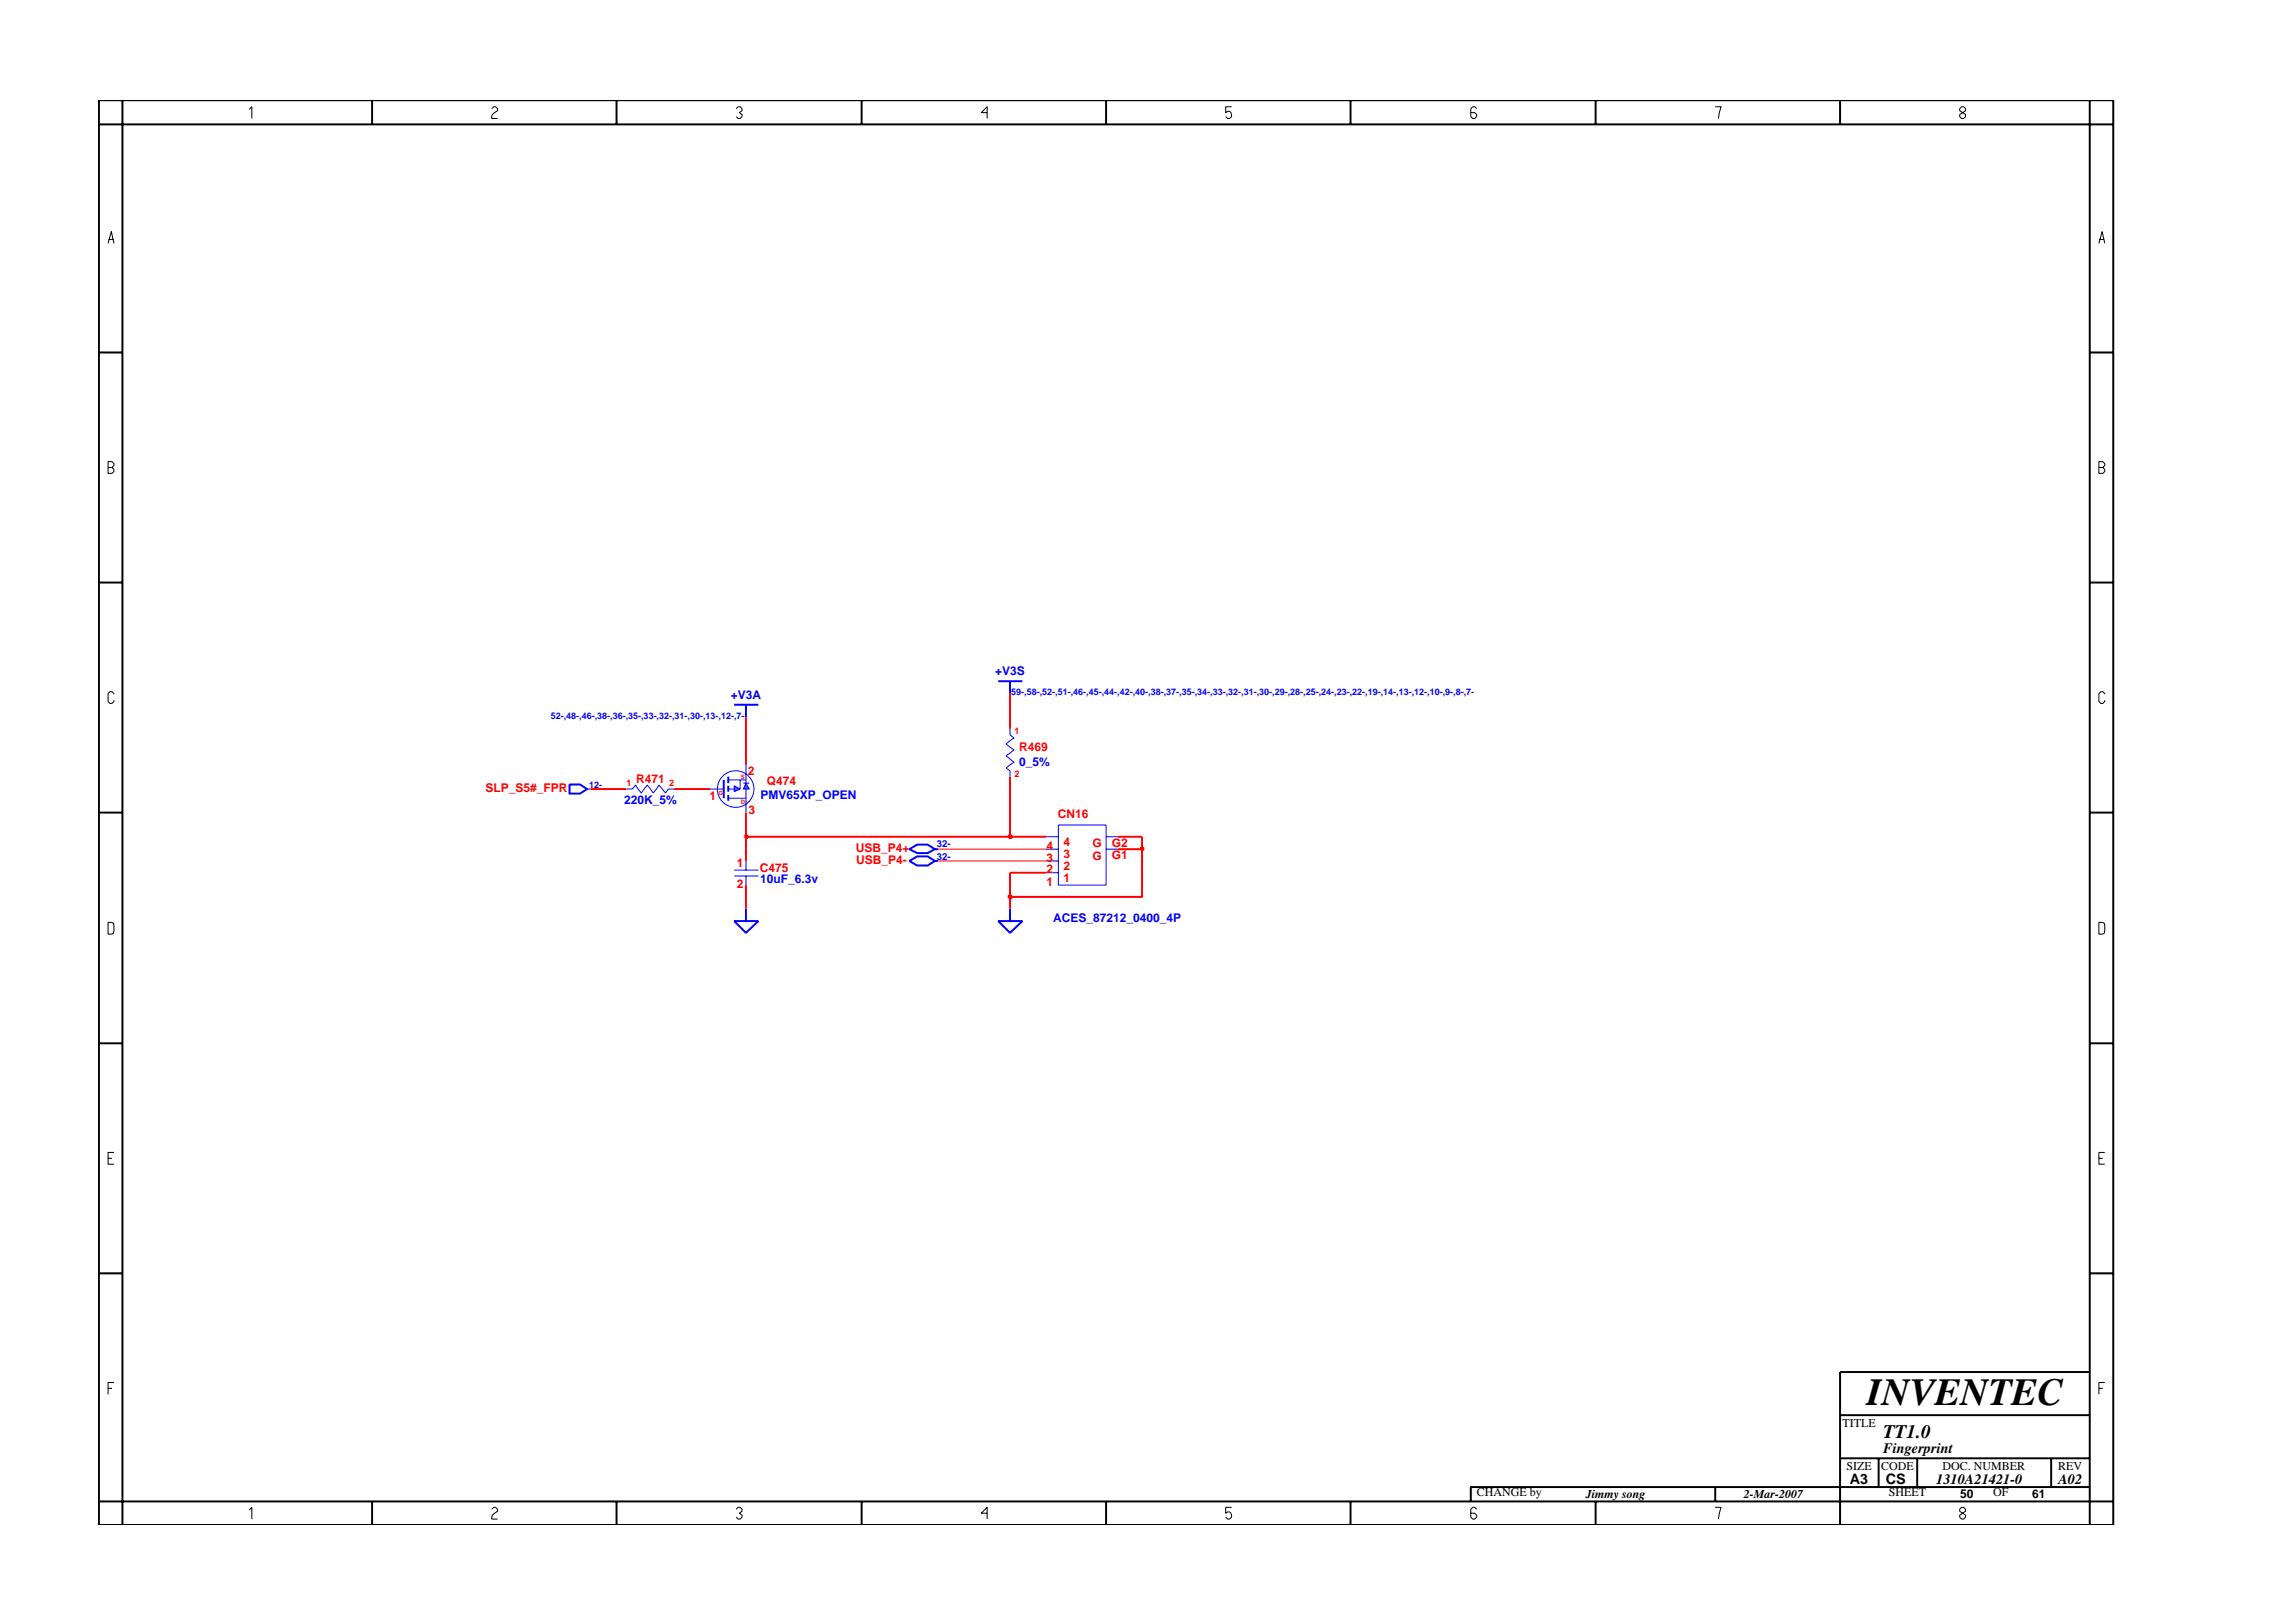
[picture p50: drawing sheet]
<svg xmlns="http://www.w3.org/2000/svg" width="297mm" height="210mm" viewBox="0 0 297 210" stroke-linecap="round" stroke-linejoin="round" font-family="sans-serif">
<defs><g id="words">
<text font-size="5" x="241.8" y="182">INVENTEC</text>
<text font-size="2.5" x="244" y="186.3">TT1.0</text>
<g font-size="1.9">
<text x="244" y="188.2">Fingerprint</text>
<text x="239.6" y="192.2">A3</text>
<text x="244.3" y="192.3">CS</text>
<text x="250.8" y="192.2">1310A21421-0</text>
<text x="266.6" y="192.2">A02</text>
</g>
<g font-size="1.6" fill="#00f">
<text x="128.9" y="87.4">+V3S</text>
<text x="94.7" y="90.5">+V3A</text>
<text x="132" y="99.2">0_5%</text>
<text x="80.9" y="104.2">220K_5%</text>
<text x="98.5" y="103.6">PMV65XP_OPEN</text>
<text x="98.5" y="114.4">10uF_6.3v</text>
<text x="136.4" y="119.4">ACES_87212_0400_4P</text>
</g>
<g font-size="1.6" fill="#f00">
<text x="82.4" y="101.5">R471</text>
<text x="96.9" y="100.3">2</text>
<text x="99.4" y="101.7">Q474</text>
<text x="132" y="97.2">R469</text>
<text x="62.9" y="102.6">SLP_S5#_FPR</text>
<text x="91.9" y="103.6">1</text>
<text x="97" y="105.4">3</text>
<text x="137" y="105.9">CN16</text>
<text x="95.4" y="112.3">1</text>
<text x="98.4" y="113">C475</text>
<text x="110.8" y="110.3">USB_P4+</text>
<text x="110.9" y="111.9">USB_P4-</text>
<text x="135.6" y="111.6">3</text>
<text x="135.6" y="110.1">4</text>
<text x="135.6" y="113.1">2</text>
<text x="137.8" y="109.6">4</text>
<text x="137.8" y="112.7">2</text>
<text x="137.8" y="111.2">3</text>
<text x="141.5" y="111.4">G</text>
<text x="141.5" y="109.8">G</text>
<text x="144" y="111.3">G1</text>
<text x="144" y="109.7">G2</text>
<text x="95.4" y="115">2</text>
<text x="135.6" y="114.8">1</text>
<text x="137.8" y="114.2">1</text>
</g>
<g font-size="1.6">
<text x="238.7" y="184.8">TITLE</text>
<text x="239.2" y="190.4">SIZE</text>
<text x="243.7" y="190.4">CODE</text>
<text x="251.6" y="190.4">DOC. NUMBER</text>
<text x="266.6" y="190.4">REV</text>
<text x="191.3" y="193.9">CHANGE by</text>
<text x="205.4" y="194.1">Jimmy song</text>
<text x="225.9" y="194.1">2-Mar-2007</text>
<text x="244.7" y="193.9">SHEET</text>
<text x="253.9" y="194.1">50</text>
<text x="258.2" y="193.9">OF</text>
<text x="263.3" y="194.1">61</text>
</g>
<g font-size="1.2" fill="#00f">
<text x="71.3" y="93.2">52-,48-,46-,38-,36-,35-,33-,32-,31-,30-,13-,12-,7-</text>
<text x="131" y="90.1">59-,58-,52-,51-,46-,45-,44-,42-,40-,38-,37-,35-,34-,33-,32-,31-,30-,29-,28-,25-,24-,23-,22-,19-,14-,13-,12-,10-,9-,8-,7-</text>
<text x="76.3" y="102.1">12-</text>
<text x="121.4" y="109.8">32-</text>
<text x="121.4" y="111.4">32-</text>
</g>
<g font-size="1.2" fill="#f00">
<text x="131.4" y="95.1">1</text>
<text x="81.1" y="101.8">1</text>
<text x="86.7" y="101.8">2</text>
<text x="131.4" y="100.6">2</text>
</g>
<g font-size=".8" fill="#f00">
<text x="96" y="100.9">S</text>
<text x="93.1" y="103">G</text>
<text x="96" y="104.1">D</text>
</g>
</g></defs>
<path d="M93.8 101v2.4" fill="none" stroke="#00f" stroke-width=".25"/>
<path d="M92 102.2h1.8" fill="none" stroke="#00f" stroke-width=".13"/>
<path d="M96.6 101.5l.5 .7h-.8z" fill="#3c3cc8"/>
<path d="M96.3 101.5h.8M96.6 101.5l.5 .7h-.8z" fill="none" stroke="#00f" stroke-width=".13"/>
<path d="M95.1 101.8l.8 .4-.8 .4z" fill="#3c3cc8"/>
<g fill="none" stroke="#00f" stroke-width=".13">
<path d="M96.6 99.1v2.4M130.8 94.4v.8l.5 .4-1 .8 1 .7-1 .8 1 .8-1 .8 .5 .4v.7M76.1 102.2h.4M81.1 102.2h.8l.4-.5 .8 1 .7-1 .8 1 .8-1 .8 1 .4-.5h.7M94.3 101h2.3M94.3 103.4h2.3M94.3 102.2h.8M95.1 101.8l.8 .4-.8 .4zM95.1 112.7h3.1M95.1 113.5h3.1M95.9 101v1.2M96.6 102.2v3.1"/>
<path d="M96.6 111.5v1.2M96.6 113.5v1.2M135.5 111.5h1.6M135.5 113.1h1.6M135.5 108.4h1.6M135.5 110h1.6M137.1 106.9h6.2v7.8h-6.2zM143.3 108.4h1.5M143.3 110h1.5"/>
<circle cx="95.3" cy="102.2" r="2.37"/>
</g>
<g fill="none" stroke="#00f" stroke-width=".25">
<path d="M95.1 91.3h3.1M96.6 91.3v1.6M129.3 88.3h3.1M130.8 88.3v1.5M73.8 101.6h1.3l1 .6-1 .6h-1.3zM94.3 100.6v.9M94.3 101.8v.8M94.3 103v.7M95.1 119.3h3.1l-1.6 1.5zM96.6 117.7v1.6M117.8 110l1-.6h1.4l.9 .6-.9 .5h-1.4zM117.8 111.5l1-.6h1.4l.9 .6-.9 .6h-1.4z"/>
<path d="M121.1 110h.4M121.1 111.5h.4M129.3 119.3h3.1l-1.6 1.5zM130.8 117.7v1.6"/>
</g>
<path d="M96.6 114.7v3M130.8 116.2v1.5" fill="none" stroke="#f00" stroke-width=".25"/>
<path d="M130.7 116h.3v.4h-.3z" fill="#8e2323"/>
<path d="M96.6 108.4v3.1M130.7 116h.3v.4h-.3zM144.8 110h3.1v6.2h-17.1v-3.1h4.7" fill="none" stroke="#f00" stroke-width=".25"/>
<path d="M121.5 111.5h14M121.5 110h14" fill="none" stroke="#f00" stroke-width=".13"/>
<path d="M147.8 109.8h.3v.3h-.3z" fill="#8e2323"/>
<path d="M147.8 109.8h.3v.3h-.3zM147.9 108.4v1.6" fill="none" stroke="#f00" stroke-width=".25"/>
<path d="M96.5 108.2h.3v.4h-.3z" fill="#8e2323"/>
<path d="M96.5 108.2h.3v.4h-.3zM96.6 105.3v3.1h34.2" fill="none" stroke="#f00" stroke-width=".25"/>
<path d="M130.7 108.2h.3v.4h-.3z" fill="#8e2323"/>
<path d="M96.6 92.9v6.2M130.8 89.8v4.6M76.5 102.2h4.6M87.3 102.2h4.7M130.7 108.2h.3v.4h-.3zM130.8 100.6v7.8h4.7M144.8 108.4h3.1" fill="none" stroke="#f00" stroke-width=".25"/>
<g fill="none" stroke="#000" stroke-width=".25">
<path d="M12.8 13h261v184.6h-261zM12.8 16.1h261M15.9 13v184.6M48.2 13v3.1M79.9 13v3.1M111.6 13v3.1M143.3 13v3.1M174.9 13v3.1M206.7 13v3.1M238.4 13v3.1M270.7 13v184.6M12.8 45.7h3.1"/>
<path d="M270.7 45.7h3.1M12.8 75.5h3.1M270.7 75.5h3.1M12.8 105.3h3.1M270.7 105.3h3.1M12.8 135.2h3.1M270.7 135.2h3.1M12.8 165h3.1M270.7 165h3.1M270.7 177.7h-32.3v19.9M12.8 194.5h261M48.2 194.5v3.1"/>
<path d="M79.9 194.5v3.1M111.6 194.5v3.1M143.3 194.5v3.1M174.9 194.5v3.1M206.7 194.5v3.1M222.2 192.6v1.9M238.4 183.3h32.3M238.4 188.9h32.3M243.4 188.9v3.7M248.4 188.9v3.7M265.7 188.9v3.7M270.7 192.6h-80.2v1.9"/>
</g>
<g fill="none" stroke="#000" stroke-width=".13">
<path d="M32.3 14.2l.3-.4v1.6M63.7 14.1l.3-.3h.2l.3 .3v.2l-.5 .4-.3 .4v.3h.8M95.4 14.1l.2-.3h.3l.2 .3v.2l-.3 .3 .3 .2v.3l-.2 .3h-.3l-.2-.3M127.9 14.6h-.8l.8-.8v1.6M159.5 13.8h-.7v.8l.2-.2a.5 .5 0 0 1 .5 .7l-.2 .3h-.3l-.2-.3M191.3 14.1l-.3-.3h-.2l-.3 .3v1l.3 .3h.2l.3-.3v-.3l-.3-.2h-.5M222.2 13.8h.8l-.4 1.6M253.9 14.1l.2-.3h.3l.2 .3v.2l-.7 .5v.3l.2 .3h.3l.2-.3v-.3l-.7-.5zM14 31.5l.4-1.5 .4 1.5M14.1 31h.6M271.9 31.5l.4-1.5 .4 1.5M272 31h.6"/>
<path d="M14 59.8h.5l.3 .3v.2l-.3 .3 .3 .2v.3l-.3 .2h-.5zM14 60.6h.5M271.9 60.6h.5l.3-.3v-.2l-.3-.3h-.5v1.5h.5l.3-.2v-.3l-.3-.2M14.8 89.9l-.3-.3h-.2l-.3 .3v1l.3 .2h.2l.3-.2v-.2M272.7 89.9l-.3-.3h-.3l-.2 .3v1l.2 .2h.3l.3-.2v-.2M14 119.5l.7 .1 .1 .2-.1 1.1-.7 .1zM271.9 119.5l.7 .1 .1 .2-.1 1.1-.7 .1zM14 150.1h.5M14.8 149.3h-.8v1.5h.8M271.9 150.1h.5M272.7 149.3h-.8v1.5h.8M14 179.9h.5"/>
<path d="M14.8 179.1h-.8v1.5M271.9 179.9h.5M272.7 179.1h-.8v1.5M32.3 195.6l.3-.3v1.5M63.7 195.5l.3-.2h.2l.3 .2v.3l-.7 .5-.1 .2v.3h.8M95.4 195.5l.2-.2h.3l.2 .2v.3l-.3 .2 .3 .3v.2l-.2 .3h-.3l-.2-.3M127.9 196h-.8l.8-.7v1.5M159.5 195.3h-.7v.7l.2-.1a.5 .5 0 0 1 .5 .6l-.2 .3h-.3l-.2-.3M191.3 195.5l-.3-.2h-.2l-.3 .2v1l.3 .3h.2l.3-.3v-.2l-.3-.3h-.5M222.2 195.3h.8l-.4 1.5M254.1 195.3l-.2 .2v.3l.7 .5v.2l-.2 .3h-.3l-.2-.3v-.2l.7-.5v-.3l-.2-.2z"/>
</g>
<use href="#words"/>
</svg>
